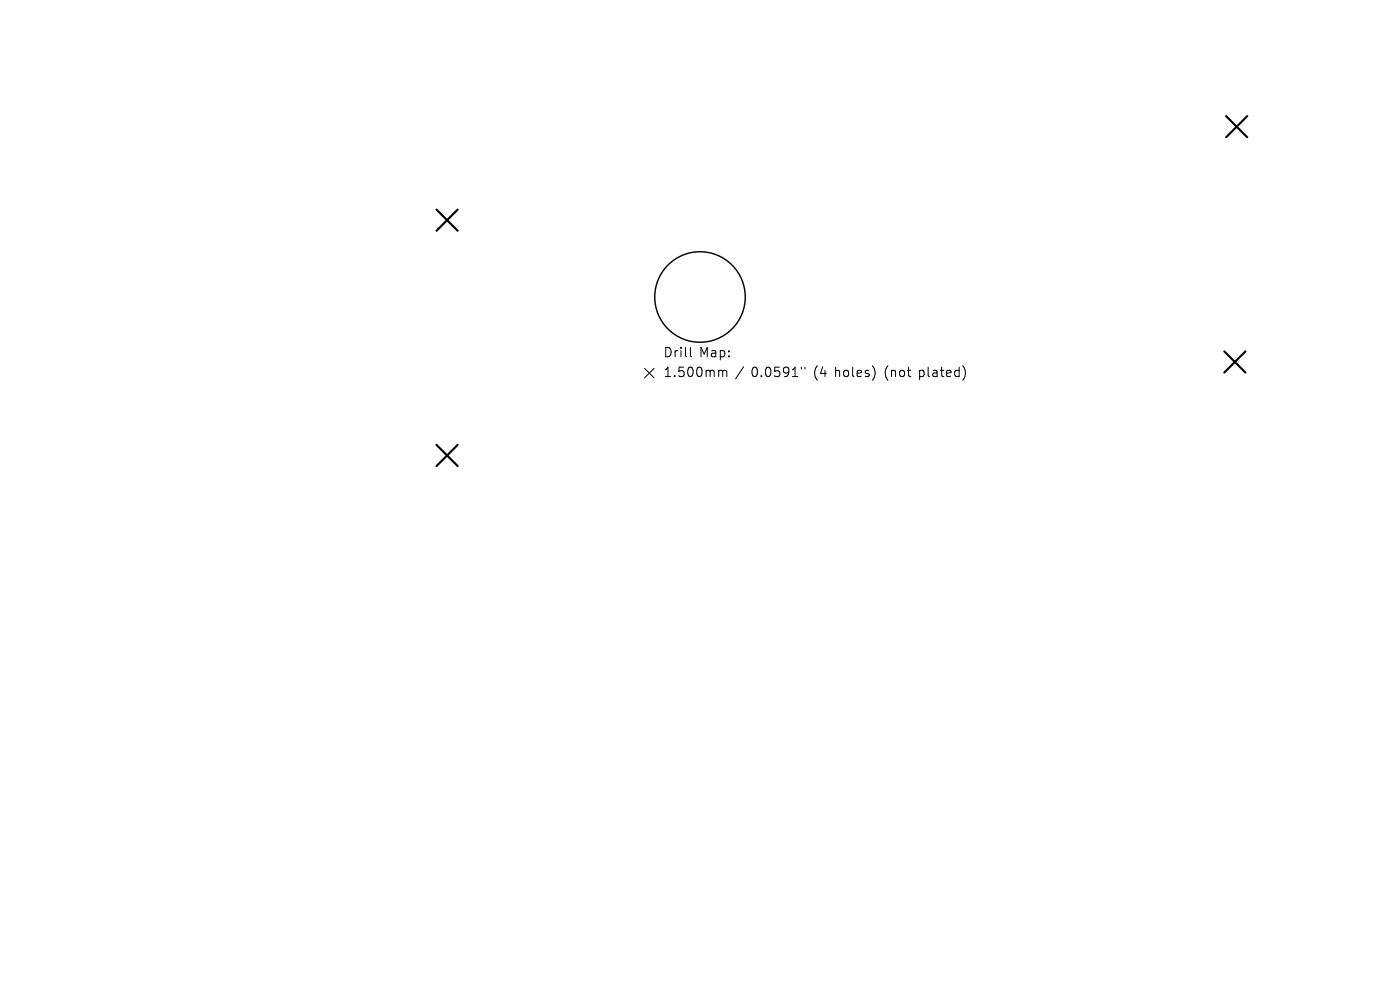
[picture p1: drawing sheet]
<svg xmlns="http://www.w3.org/2000/svg" width="297mm" height="210mm" viewBox="0 0 297 210" stroke-linecap="round" stroke-linejoin="round" font-family="sans-serif">
<defs><g id="words">
<g font-size="2.8">
<text x="140.8" y="76.2">Drill</text>
<text x="148.3" y="76.2">Map:</text>
<text x="140.8" y="80.4">1.500mm</text>
<text x="159.4" y="80.4">0.0591&quot;</text>
<text x="172.7" y="80.4">(4</text>
<text x="177.2" y="80.4">holes)</text>
<text x="187.8" y="80.4">(not</text>
<text x="195.2" y="80.4">plated)</text>
</g>
</g></defs>
<circle cx="148.5" cy="63" r="9.6" fill="none" stroke="#000" stroke-width=".3"/>
<path d="M260.1 24.6l4.5 4.5M264.6 24.6l-4.5 4.5M92.6 44.5l4.5 4.5M97.1 44.5l-4.5 4.5M259.7 74.5l4.5 4.5M264.2 74.5l-4.5 4.5M92.6 94.4l4.5 4.5M97.1 94.4l-4.5 4.5" fill="none" stroke="#000" stroke-width=".45"/>
<path d="M136.8 78.2l2 2M138.8 78.2l-2 2M146.5 73.7v1.7l.3 .3M153 78.6l.3 .2M153.3 78.8v1.1M153.3 78.8l.3-.2h.5l.1 1.3M157.8 77.8l-1.8 2.6M170 77.9v.4M170.8 77.9v.4M185.6 78.5v1.3M204.3 77.7a2.35 2.35 0 0 1 0 2.9" fill="none" stroke="#000" stroke-width=".21"/>
<use href="#words"/>
</svg>
